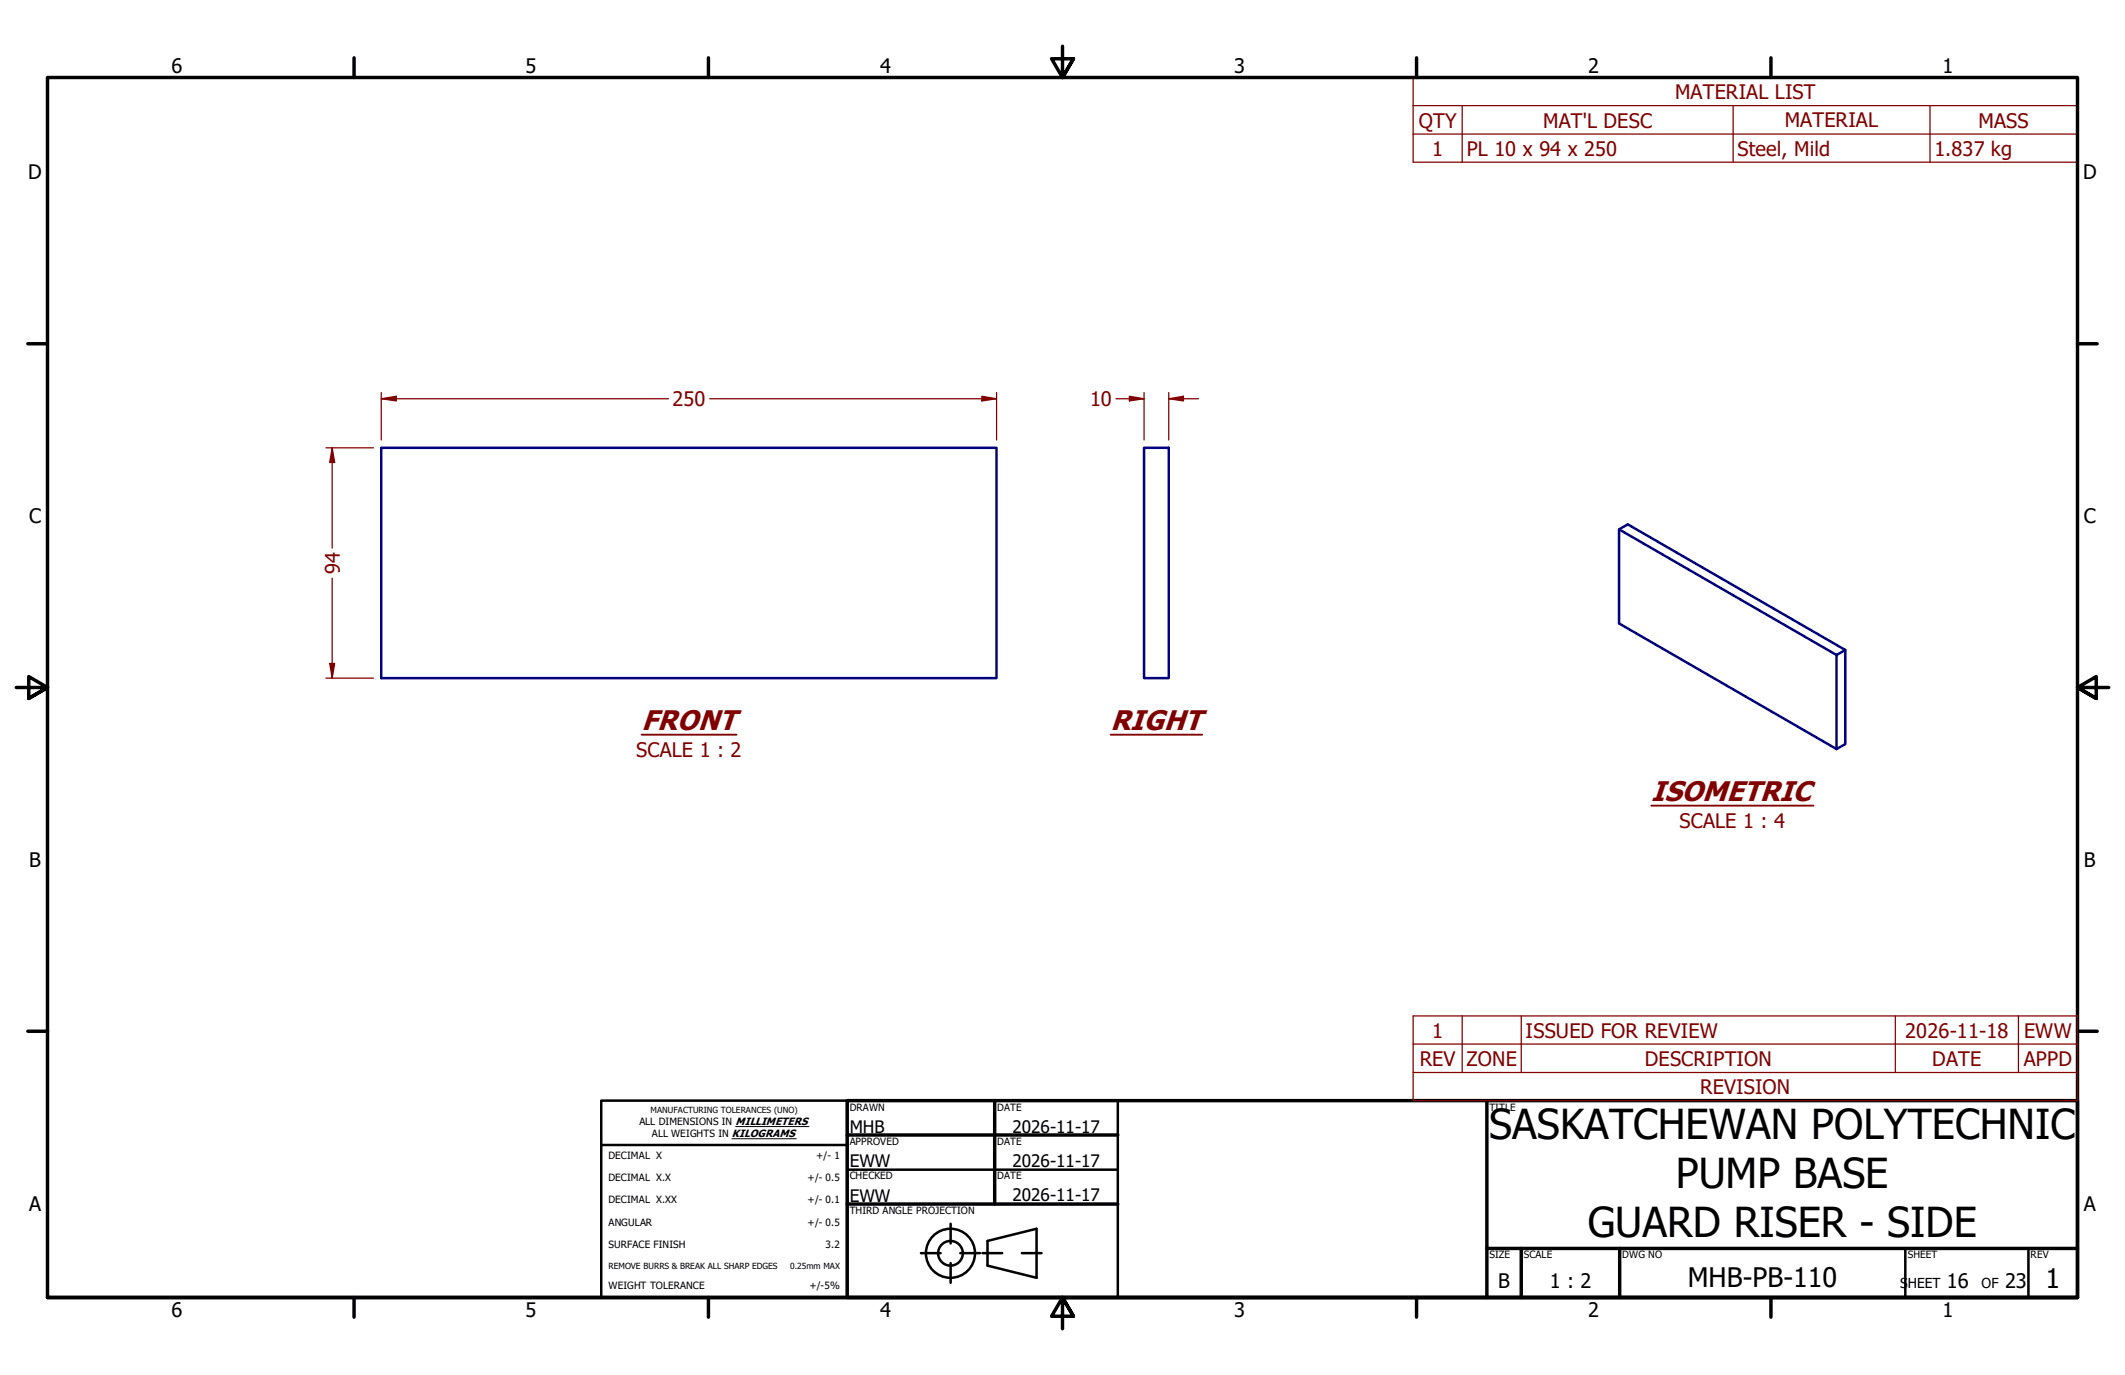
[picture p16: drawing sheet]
<svg xmlns="http://www.w3.org/2000/svg" width="432mm" height="279mm" viewBox="0 0 432 279" stroke-linecap="round" stroke-linejoin="round" font-family="sans-serif">
<defs><g id="words">
<g font-size="8.4">
<text x="302.6" y="231.4">SASKATCHEWAN POLYTECHNIC</text>
<text x="340.6" y="241.4">PUMP BASE</text>
<text x="322.6" y="251.3">GUARD RISER - SIDE</text>
</g>
<g font-size="5.8" fill="#800000">
<text x="130.4" y="148.4">FRONT</text>
<text x="225.7" y="148.4">RIGHT</text>
<text x="335.5" y="162.8">ISOMETRIC</text>
</g>
<g font-size="5.5">
<text x="343" y="261.6">MHB-PB-110</text>
<text x="415.7" y="261.7">1</text>
</g>
<g font-size="4.1">
<text x="34.9" y="14.7">6</text>
<text x="106.8" y="14.7">5</text>
<text x="178.8" y="14.7">4</text>
<text x="250.8" y="14.7">3</text>
<text x="322.7" y="14.7">2</text>
<text x="394.7" y="14.7">1</text>
<text x="5.7" y="36.4">D</text>
<text x="423.3" y="36.4">D</text>
<text x="5.9" y="106.3">C</text>
<text x="423.4" y="106.3">C</text>
<text x="5.9" y="176.1">B</text>
<text x="423.4" y="176.1">B</text>
<text x="5.9" y="246">A</text>
<text x="423.4" y="246">A</text>
<text x="304.4" y="261.7">B</text>
<text x="314.9" y="261.7">1 : 2</text>
<text x="395.6" y="261.6">16</text>
<text x="407.4" y="261.6">23</text>
<text x="34.9" y="267.7">6</text>
<text x="106.8" y="267.7">5</text>
<text x="178.8" y="267.7">4</text>
<text x="250.8" y="267.7">3</text>
<text x="322.7" y="267.7">2</text>
<text x="394.7" y="267.7">1</text>
</g>
<g font-size="4.1" fill="#800000">
<text x="340.4" y="20.1">MATERIAL LIST</text>
<text x="288.3" y="25.9">QTY</text>
<text x="313.6" y="25.9">MAT'L DESC</text>
<text x="362.6" y="25.8">MATERIAL</text>
<text x="402" y="25.9">MASS</text>
<text x="291" y="31.6">1</text>
<text x="298.1" y="31.6">PL 10 x 94 x 250</text>
<text x="353.1" y="31.7">Steel, Mild</text>
<text x="393.1" y="31.7">1.837 kg</text>
<text x="136.7" y="82.5">250</text>
<text x="221.5" y="82.5">10</text>
<text x="69" y="116.6" transform="rotate(-90 69 116.6)">94</text>
<text x="129.3" y="153.7">SCALE 1 : 2</text>
<text x="341.2" y="168.1">SCALE 1 : 4</text>
<text x="291" y="210.8">1</text>
<text x="310" y="210.8">ISSUED FOR REVIEW</text>
<text x="387.2" y="210.8">2026-11-18</text>
<text x="411.3" y="210.8">EWW</text>
<text x="288.5" y="216.5">REV</text>
<text x="298" y="216.5">ZONE</text>
<text x="334.2" y="216.5">DESCRIPTION</text>
<text x="392.6" y="216.5">DATE</text>
<text x="411.2" y="216.5">APPD</text>
<text x="345.4" y="222.2">REVISION</text>
</g>
<g font-size="3.5">
<text x="172.7" y="230.1">MHB</text>
<text x="205.7" y="230.1">2026-11-17</text>
<text x="172.7" y="237.2">EWW</text>
<text x="205.7" y="237.1">2026-11-17</text>
<text x="172.7" y="244.2">EWW</text>
<text x="205.7" y="244.1">2026-11-17</text>
</g>
<g font-size="2.8">
<text x="386.1" y="261.6">S</text>
<text x="387.7" y="261.6">HEET</text>
<text x="402.7" y="261.6">OF</text>
</g>
<g font-size="2">
<text x="172.7" y="225.7">DRAWN</text>
<text x="202.6" y="225.7">DATE</text>
<text x="302.6" y="225.7">TITLE</text>
<text x="129.9" y="228.6">ALL DIMENSIONS IN MILLIMETERS</text>
<text x="132.5" y="231.1">ALL WEIGHTS IN KILOGRAMS</text>
<text x="172.7" y="232.7">APPROVED</text>
<text x="202.6" y="232.7">DATE</text>
<text x="123.6" y="235.5">DECIMAL X</text>
<text x="123.6" y="240">DECIMAL X.X</text>
<text x="165.9" y="235.5">+/- 1</text>
<text x="172.7" y="239.6">CHECKED</text>
<text x="202.6" y="239.6">DATE</text>
<text x="123.6" y="244.5">DECIMAL X.XX</text>
<text x="164.1" y="240">+/- 0.5</text>
<text x="164.1" y="244.5">+/- 0.1</text>
<text x="123.6" y="249">ANGULAR</text>
<text x="164.1" y="249.1">+/- 0.5</text>
<text x="172.7" y="246.7">THIRD ANGLE PROJECTION</text>
<text x="123.6" y="253.6">SURFACE FINISH</text>
<text x="167.8" y="253.7">3.2</text>
<text x="302.6" y="255.7">SIZE</text>
<text x="309.6" y="255.7">SCALE</text>
<text x="329.6" y="255.7">DWG NO</text>
<text x="387.7" y="255.7">SHEET</text>
<text x="412.6" y="255.7">REV</text>
<text x="123.6" y="261.9">WEIGHT TOLERANCE</text>
<text x="164.5" y="262">+/-5%</text>
</g>
<g font-size="1.7">
<text x="132.2" y="226.2">MANUFACTURING TOLERANCES (UNO)</text>
<text x="123.6" y="257.9">REMOVE BURRS &amp; BREAK ALL SHARP EDGES</text>
<text x="160.5" y="257.9">0.25mm MAX</text>
</g>
</g></defs>
<!-- layer: Symbol (EDDT) -->
<path d="M130.4 149.3h19.3M225.7 149.3h18.6M335.5 163.7h33" fill="none" stroke="#800000" stroke-width=".38"/>
<!-- layer: Visible (EDDT) -->
<path d="M77.5 91h125v46.8h-125zM232.5 91h5v46.8h-5zM329 107.6l44.2 25.5 1.8-1-44.2-25.5-1.8 1v19.1l44.2 25.5M375 132.1v19.1l-1.8 1v-19.1" fill="none" stroke="#000080" stroke-width=".51"/>
<!-- layer: Symbol (EDDT) -->
<path d="M287.1 21.5v-5.8h135v5.8M287.1 21.5h135v5.7M287.1 21.5v11.5h135v-5.8M287.1 27.2h135M297.1 21.5v11.5M352.2 21.5v11.5M392.2 21.5v11.5" fill="none" stroke="#800000" stroke-width=".25"/>
<!-- layer: Border (EDDT) -->
<g fill="none" stroke="#000" stroke-width=".7">
<path d="M71.9 11.7v4M144 11.7v4M215.9 9.4v6.3l-2.2-3.8h4.4l-2.2 3.8 2.2-3.8M287.8 11.7v4M359.9 11.7v4M5.7 69.8h4M422.1 69.8h4M3.3 139.7h6.4l-3.9-2.2v4.4l3.9-2.2-3.9 2.2M428.5 139.7h-6.4l3.9-2.2v4.4l-3.9-2.2 3.9 2.2M5.7 209.5h4M422.1 209.5h4M172.1 223.6h250v40.1h-250z"/>
<path d="M172.1 230.6h55M202.1 223.6v21.1M302.1 223.6v40.1M172.1 244.7h55M302.1 253.7h120M309.1 253.7v10M329.1 253.7v10M9.7 263.7v-248h412.4v248h-412.4h412.4M71.9 263.7v4M144 263.7v4M218.1 267.5l-2.2-3.8 2.2 3.8h-4.4l2.2-3.8v6.3M287.8 263.7v4"/>
<path d="M359.9 263.7v4"/>
</g>
<!-- layer: Title (EDDT) -->
<g fill="none" stroke="#000" stroke-width=".51">
<path d="M122.2 223.6h49.9v40.1h-49.9zM122.2 232.7h49.9M172.1 237.7h55M227.1 223.6v40.1M187.1 254.6h4M193.2 248.7v4M193.2 256.7v4M195.1 254.6h4M199.6 254.6h4M200.7 252.2l9.9-2.5v10l-9.9-2.5zM207.6 254.6h4M387.2 253.7v10"/>
<path d="M412.2 253.7v10"/>
<circle cx="193.1" cy="254.7" r="5"/>
<circle cx="193.1" cy="254.7" r="2.51"/>
</g>
<path d="M148.7 231.4h13.1M149.5 228.9h14.9" fill="none" stroke="#000" stroke-width=".2"/>
<!-- layer: Dimension (EDDT) -->
<path d="M229.5 81h3" fill="none" stroke="#800000" stroke-width=".25"/>
<path d="M229.5 80.5l3 .5-3 .5z" fill="#800000"/>
<path d="M229.5 80.5l3 .5-3 .5zM237.5 81h3" fill="none" stroke="#800000" stroke-width=".25"/>
<path d="M237.5 81l3-.5v1z" fill="#800000"/>
<path d="M232.5 79.8v9.6M237.5 79.8v9.6M77.5 81h3M226.8 81h2.7M237.5 81l3-.5v1zM240.5 81h3" fill="none" stroke="#800000" stroke-width=".25"/>
<path d="M77.5 81l3-.5v1z" fill="#800000"/>
<path d="M77.5 81l3-.5v1zM199.5 81h3" fill="none" stroke="#800000" stroke-width=".25"/>
<path d="M199.5 80.5l3 .5-3 .5z" fill="#800000"/>
<path d="M77.5 79.8v9.6M202.5 79.8v9.6M80.5 81h55.3M144.2 81h55.3M199.5 80.5l3 .5-3 .5zM67.5 134.8v3" fill="none" stroke="#800000" stroke-width=".25"/>
<path d="M67 134.8h1l-.5 3z" fill="#800000"/>
<path d="M67.5 91v3M67 134.8h1l-.5 3z" fill="none" stroke="#800000" stroke-width=".25"/>
<path d="M67.5 91l.5 3h-1z" fill="#800000"/>
<path d="M66.2 91h9.7M67.5 91l.5 3h-1zM67.5 94v17.4M67.5 117.5v17.3M66.2 137.8h9.7" fill="none" stroke="#800000" stroke-width=".25"/>
<!-- layer: Symbol (EDDT) -->
<path d="M287.1 217.9v5.7h135v-5.7M287.1 212.2v5.7h135M297.1 206.4v11.5M309.1 206.4v11.5M385.1 206.4v11.5M410.1 206.4v11.5M422.1 212.2h-135v-5.8h135v11.5" fill="none" stroke="#800000" stroke-width=".25"/>
<use href="#words"/>
</svg>
